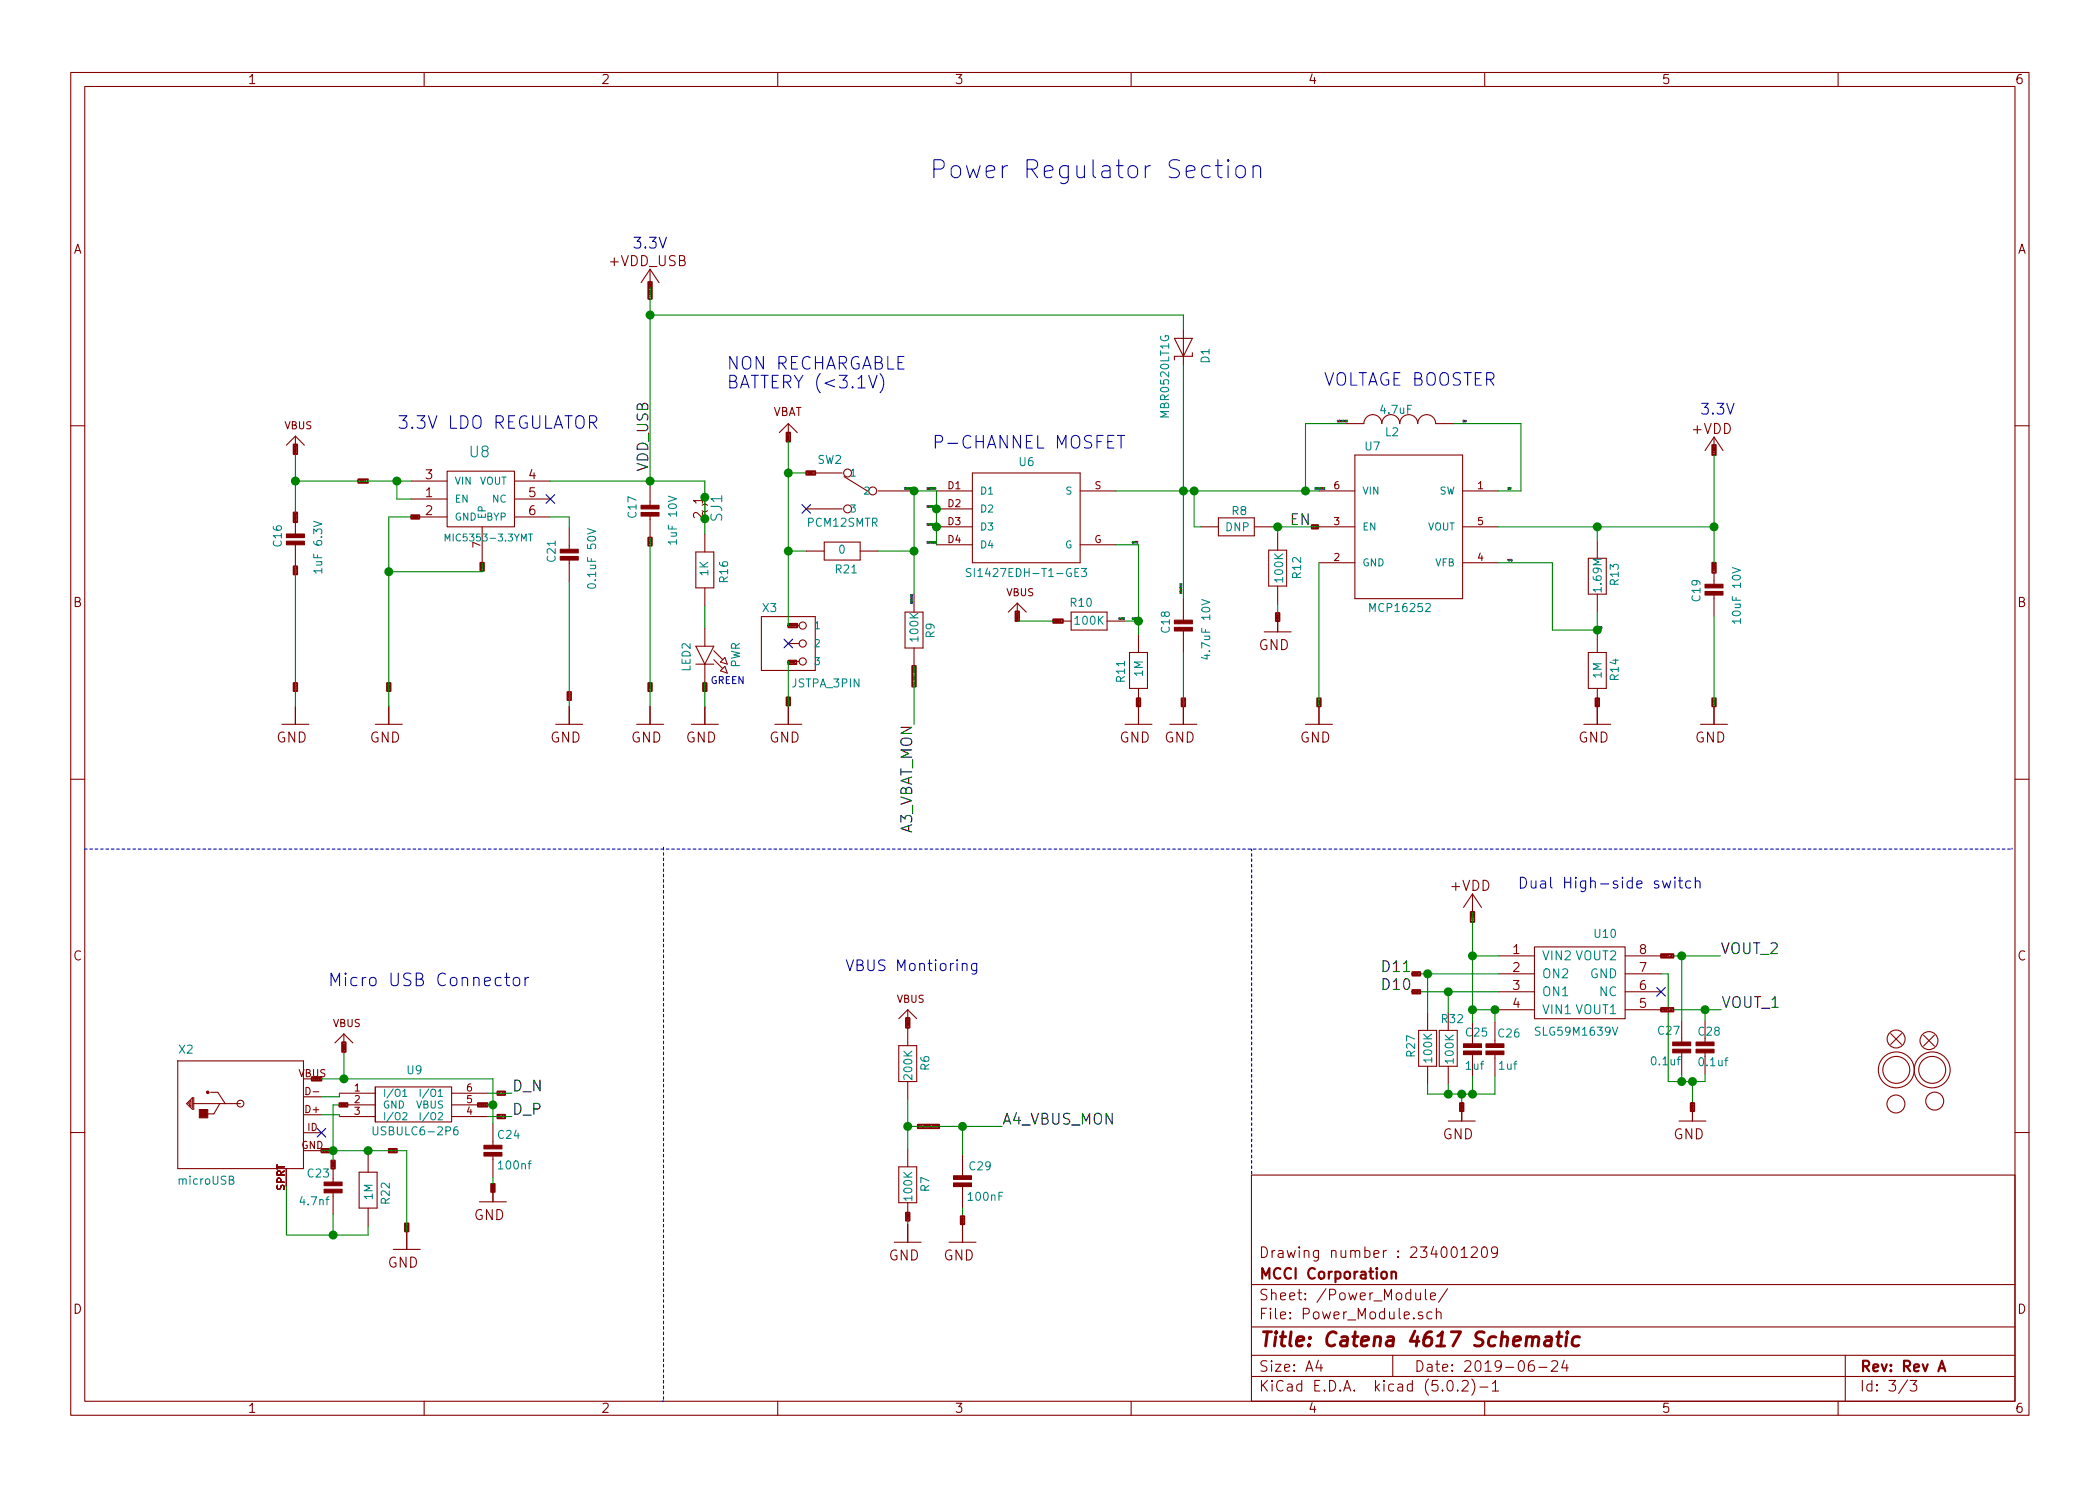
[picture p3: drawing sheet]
<svg xmlns="http://www.w3.org/2000/svg" width="297mm" height="210mm" viewBox="0 0 297 210" stroke-linecap="round" stroke-linejoin="round" font-family="sans-serif">
<defs><g id="words">
<text font-size="3.5" fill="#0000c2" x="131.4" y="25.3">Power Regulator Section</text>
<text font-size="2.8" fill="#840000" x="178" y="190.5">Title: Catena 4617 Schematic</text>
<g font-size="2.5" fill="#0000c2">
<text x="102.7" y="52.3">NON RECHARGABLE</text>
<text x="102.7" y="55">BATTERY (&lt;3.1V)</text>
<text x="187.2" y="54.6">VOLTAGE BOOSTER</text>
<text x="56.1" y="60.7">3.3V LDO REGULATOR</text>
<text x="131.8" y="63.5">P-CHANNEL MOSFET</text>
<text x="46.4" y="139.6">Micro USB Connector</text>
</g>
<g font-size="2.1" fill="#0000c2">
<text x="89.4" y="35.2">3.3V</text>
<text x="240.4" y="58.7">3.3V</text>
<text x="214.6" y="125.7">Dual High-side switch</text>
<text x="119.5" y="137.4">VBUS Montioring</text>
</g>
<g font-size="2.1" fill="#008484">
<text x="66.5" y="64.7">U8</text>
<text x="102.2" y="73.8" transform="rotate(-90 102.2 73.8)">SJ1</text>
</g>
<g font-size="2.1">
<text x="91.7" y="66.8" transform="rotate(-90 91.7 66.8)">VDD_USB</text>
<text x="182.4" y="74.3">EN</text>
<text x="129" y="118.3" transform="rotate(-90 129 118.3)">A3_VBAT_MON</text>
<text x="195.9" y="137.5">D11</text>
<text x="243.3" y="135">VOUT_2</text>
<text x="195.9" y="140.1">D10</text>
<text x="243.5" y="142.6">VOUT_1</text>
<text x="72.4" y="154.4">D_N</text>
<text x="72.4" y="157.7">D_P</text>
<text x="141.7" y="159.1">A4_VBUS_MON</text>
</g>
<g font-size="2.1" fill="#840000">
<text x="178" y="178">Drawing number : 234001209</text>
<text x="178" y="184">Sheet: /Power_Module/</text>
<text x="178" y="181">MCCI Corporation</text>
<text x="178" y="186.7">File: Power_Module.sch</text>
<text x="178" y="196.9">KiCad E.D.A. kicad (5.0.2)-1</text>
<text x="178" y="194.1">Size: A4</text>
<text x="200" y="194.1">Date: 2019-06-24</text>
<text x="263" y="194.1">Rev: Rev A</text>
<text x="263" y="196.9">Id: 3/3</text>
</g>
<g font-size="2" fill="#840000">
<text x="86.3" y="37.7">+VDD_USB</text>
<text x="239.4" y="61.4">+VDD</text>
<text x="178" y="92">GND</text>
<text x="39.1" y="105.1">GND</text>
<text x="52.3" y="105.1">GND</text>
<text x="77.8" y="105.1">GND</text>
<text x="89.3" y="105.1">GND</text>
<text x="97" y="105.1">GND</text>
<text x="108.8" y="105.1">GND</text>
<text x="158.3" y="105.1">GND</text>
<text x="164.7" y="105.1">GND</text>
<text x="183.9" y="105.1">GND</text>
<text x="223.2" y="105.1">GND</text>
<text x="239.8" y="105.1">GND</text>
<text x="205.3" y="126.1">+VDD</text>
<text x="204.1" y="161.2">GND</text>
<text x="236.7" y="161.2">GND</text>
<text x="67" y="172.6">GND</text>
<text x="54.8" y="179.4">GND</text>
<text x="125.7" y="178.4">GND</text>
<text x="133.5" y="178.4">GND</text>
</g>
<g font-size="1.8" fill="#840000">
<text x="35" y="11.9">1</text>
<text x="85" y="11.9">2</text>
<text x="135" y="11.9">3</text>
<text x="185" y="11.9">4</text>
<text x="235" y="11.9">5</text>
<text x="285" y="11.9">6</text>
<text x="10.4" y="35.9">A</text>
<text x="285.4" y="35.9">A</text>
<text x="60.2" y="70.4">1</text>
<text x="60.2" y="67.8">3</text>
<text x="74.8" y="67.8">4</text>
<text x="74.8" y="70.4">5</text>
<text x="99.4" y="71.3" transform="rotate(-90 99.4 71.3)">1</text>
<text x="60.2" y="72.9">2</text>
<text x="74.8" y="72.9">6</text>
<text x="99.4" y="73.4" transform="rotate(-90 99.4 73.4)">2</text>
<text x="10.4" y="85.9">B</text>
<text x="285.4" y="85.9">B</text>
<text x="10.4" y="135.9">C</text>
<text x="214" y="135">1</text>
<text x="214" y="137.5">2</text>
<text x="231.9" y="137.5">7</text>
<text x="231.9" y="135">8</text>
<text x="285.4" y="135.9">C</text>
<text x="214" y="140.1">3</text>
<text x="214" y="142.6">4</text>
<text x="231.9" y="142.6">5</text>
<text x="231.9" y="140.1">6</text>
<text x="10.4" y="185.9">D</text>
<text x="285.4" y="185.9">D</text>
<text x="35" y="199.9">1</text>
<text x="85" y="199.9">2</text>
<text x="135" y="199.9">3</text>
<text x="185" y="199.9">4</text>
<text x="235" y="199.9">5</text>
<text x="285" y="199.9">6</text>
</g>
<g font-size="1.8" fill="#008484">
<text x="218.1" y="135.9">VIN2 VOUT2</text>
<text x="218.1" y="138.4">ON2</text>
<text x="218.1" y="141">ON1</text>
<text x="218.1" y="143.5">VIN1 VOUT1</text>
<text x="224.9" y="138.4">GND</text>
<text x="226.3" y="141">NC</text>
</g>
<g font-size="1.6" fill="#008484">
<text x="171.1" y="51.4" transform="rotate(-90 171.1 51.4)">D1</text>
<text x="165.4" y="58.9" transform="rotate(-90 165.4 58.9)">MBR0520LT1G</text>
<text x="195.4" y="58.5">4.7uF</text>
<text x="115.6" y="65.6">SW2</text>
<text x="144.2" y="65.9">U6</text>
<text x="193.1" y="63.7">U7</text>
<text x="196" y="61.7">L2</text>
<text x="39.9" y="77.3" transform="rotate(-90 39.9 77.3)">C16</text>
<text x="90" y="73.2" transform="rotate(-90 90 73.2)">C17</text>
<text x="95.7" y="76.7" transform="rotate(-90 95.7 76.7)">1uF 10V</text>
<text x="114.3" y="74.5">PCM12SMTR</text>
<text x="173.4" y="75.2">DNP</text>
<text x="174.3" y="72.9">R8</text>
<text x="45.6" y="80.8" transform="rotate(-90 45.6 80.8)">1uF 6.3V</text>
<text x="78.6" y="79.4" transform="rotate(-90 78.6 79.4)">C21</text>
<text x="84.3" y="82.8" transform="rotate(-90 84.3 82.8)">0.1uF 50V</text>
<text x="100.2" y="81.5" transform="rotate(-90 100.2 81.5)">1K</text>
<text x="103" y="82.4" transform="rotate(-90 103 82.4)">R16</text>
<text x="118.3" y="81.1">R21</text>
<text x="118.7" y="78.3">0</text>
<text x="137.9" y="81.6">SI1427EDH-T1-GE3</text>
<text x="181.5" y="82.3" transform="rotate(-90 181.5 82.3)">100K</text>
<text x="184" y="81.8" transform="rotate(-90 184 81.8)">R12</text>
<text x="226.5" y="83.6" transform="rotate(-90 226.5 83.6)">1.69M</text>
<text x="229" y="82.7" transform="rotate(-90 229 82.7)">R13</text>
<text x="107.9" y="86.6">X3</text>
<text x="151.5" y="85.8">R10</text>
<text x="152.1" y="88.4">100K</text>
<text x="165.5" y="89.5" transform="rotate(-90 165.5 89.5)">C18</text>
<text x="194.1" y="86.6">MCP16252</text>
<text x="240.5" y="85" transform="rotate(-90 240.5 85)">C19</text>
<text x="246.2" y="87.8" transform="rotate(-90 246.2 87.8)">10uF 10V</text>
<text x="97.7" y="95" transform="rotate(-90 97.7 95)">LED2</text>
<text x="104.6" y="94.5" transform="rotate(-90 104.6 94.5)">PWR</text>
<text x="129.9" y="90.7" transform="rotate(-90 129.9 90.7)">100K</text>
<text x="132.2" y="90.2" transform="rotate(-90 132.2 90.2)">R9</text>
<text x="161.6" y="95.7" transform="rotate(-90 161.6 95.7)">1M</text>
<text x="171.2" y="92.8" transform="rotate(-90 171.2 92.8)">4.7uF 10V</text>
<text x="226.5" y="96" transform="rotate(-90 226.5 96)">1M</text>
<text x="112.1" y="97.3">JSTPA_3PIN</text>
<text x="159.1" y="96.5" transform="rotate(-90 159.1 96.5)">R11</text>
<text x="229" y="96.2" transform="rotate(-90 229 96.2)">R14</text>
<text x="225.6" y="132.7">U10</text>
<text x="25.3" y="149.1">X2</text>
<text x="200.2" y="149.5" transform="rotate(-90 200.2 149.5)">R27</text>
<text x="204" y="144.7">R32</text>
<text x="207.4" y="146.7">C25</text>
<text x="212" y="146.8">C26</text>
<text x="217.5" y="146.5">SLG59M1639V</text>
<text x="234.6" y="146.4">C27</text>
<text x="240.3" y="146.5">C28</text>
<text x="57.6" y="152">U9</text>
<text x="129" y="152.6" transform="rotate(-90 129 152.6)">200K</text>
<text x="131.4" y="151.4" transform="rotate(-90 131.4 151.4)">R6</text>
<text x="202.6" y="150.2" transform="rotate(-90 202.6 150.2)">100K</text>
<text x="205.6" y="150.4" transform="rotate(-90 205.6 150.4)">100K</text>
<text x="207.4" y="151.4">1uf</text>
<text x="212.1" y="151.4">1uf</text>
<text x="233.7" y="150.7">0.1uf</text>
<text x="240.5" y="150.8">0.1uf</text>
<text x="53.3" y="160.6">USBULC6-2P6</text>
<text x="70.5" y="161.1">C24</text>
<text x="25.4" y="167.6">microUSB</text>
<text x="43.6" y="166.6">C23</text>
<text x="70.7" y="165.4">100nf</text>
<text x="137.2" y="165.6">C29</text>
<text x="42.6" y="170.5">4.7nf</text>
<text x="52.7" y="169.7" transform="rotate(-90 52.7 169.7)">1M</text>
<text x="55.1" y="170.3" transform="rotate(-90 55.1 170.3)">R22</text>
<text x="129" y="169.8" transform="rotate(-90 129 169.8)">100K</text>
<text x="131.4" y="168.6" transform="rotate(-90 131.4 168.6)">R7</text>
<text x="137.1" y="169.9">100nF</text>
</g>
<text font-size="1.6" fill="#840000" x="109.3" y="58.8">VBAT</text>
<g font-size="1.4" fill="#840000">
<text x="40.3" y="60.7">VBUS</text>
<text x="134.1" y="69.2">D1</text>
<text x="134.1" y="71.7">D2</text>
<text x="154.9" y="69.2">S</text>
<text x="188.7" y="69.2">6</text>
<text x="209" y="69.2">1</text>
<text x="67.9" y="77.5" transform="rotate(-90 67.9 77.5)">7</text>
<text x="134.1" y="74.3">D3</text>
<text x="134.1" y="76.8">D4</text>
<text x="154.8" y="76.8">G</text>
<text x="188.7" y="74.3">3</text>
<text x="209" y="74.3">5</text>
<text x="188.7" y="79.4">2</text>
<text x="209" y="79.4">4</text>
<text x="142.4" y="84.3">VBUS</text>
<text x="126.9" y="141.9">VBUS</text>
<text x="47.1" y="145.3">VBUS</text>
<text x="42.2" y="152.4">VBUS</text>
<text x="43.5" y="154.9">D-</text>
<text x="50.2" y="154.4">1</text>
<text x="66" y="154.4">6</text>
<text x="43.3" y="157.5">D+</text>
<text x="43.5" y="160">ID</text>
<text x="50.2" y="156.1">2</text>
<text x="50.2" y="157.7">3</text>
<text x="66" y="157.7">4</text>
<text x="66" y="156.1">5</text>
<text x="42.6" y="162.6">GND</text>
<text x="40.3" y="168.5" transform="rotate(-90 40.3 168.5)">SPRT</text>
</g>
<g font-size="1.4" fill="#008484">
<text x="64.3" y="71.1">EN</text>
<text x="64.3" y="68.6">VIN</text>
<text x="67.8" y="68.6">VOUT</text>
<text x="69.7" y="71.1">NC</text>
<text x="120.1" y="67.4">1</text>
<text x="122.4" y="70">2</text>
<text x="138.6" y="70">D1</text>
<text x="150.8" y="70">S</text>
<text x="192.7" y="70">VIN</text>
<text x="203.6" y="70">SW</text>
<text x="63.7" y="76.6">MIC5353-3.3YMT</text>
<text x="64.3" y="73.7">GND</text>
<text x="68.7" y="73.5" transform="rotate(-90 68.7 73.5)">EP</text>
<text x="68.8" y="73.7">BYP</text>
<text x="120.1" y="72.5">3</text>
<text x="138.6" y="72.5">D2</text>
<text x="138.6" y="75.1">D3</text>
<text x="138.6" y="77.6">D4</text>
<text x="150.7" y="77.6">G</text>
<text x="192.7" y="75.1">EN</text>
<text x="201.9" y="75.1">VOUT</text>
<text x="192.7" y="80.1">GND</text>
<text x="203" y="80.1">VFB</text>
<text x="115.1" y="89">1</text>
<text x="115.1" y="91.6">2</text>
<text x="115.1" y="94.1">3</text>
<text x="54.1" y="155.2">I/O1</text>
<text x="60.2" y="155.2">I/O1</text>
<text x="54.1" y="156.8">GND</text>
<text x="54.1" y="158.5">I/O2</text>
<text x="58.9" y="156.8">VBUS</text>
</g>
<text font-size="1.4" fill="#0000c2" x="100.5" y="96.8">GREEN</text>
<g font-size=".4" fill="#840000">
<text x="92.1" y="42.1" transform="rotate(-90 92.1 42.1)">+VDD_USB</text>
<text x="41.9" y="64.1" transform="rotate(-90 41.9 64.1)">VBUS</text>
<text x="111.6" y="62.3" transform="rotate(-90 111.6 62.3)">VBAT</text>
<text x="242.6" y="64.2" transform="rotate(-90 242.6 64.2)">+VDD</text>
<text x="50.8" y="68.2">VBUS</text>
<text x="114.2" y="67.1">VBAT</text>
<text x="41.9" y="73.7" transform="rotate(-90 41.9 73.7)">VBUS</text>
<text x="58.3" y="73.3">GND</text>
<text x="92.1" y="77" transform="rotate(-90 92.1 77)">GND</text>
<text x="185.8" y="74.7">EN</text>
<text x="41.9" y="81.1" transform="rotate(-90 41.9 81.1)">GND</text>
<text x="68.3" y="80.6" transform="rotate(-90 68.3 80.6)">GND</text>
<text x="242.6" y="80.7" transform="rotate(-90 242.6 80.7)">+VDD</text>
<text x="111.7" y="88.6">VBAT</text>
<text x="144" y="87.7" transform="rotate(-90 144 87.7)">VBUS</text>
<text x="149.1" y="88">VBUS</text>
<text x="180.8" y="87.7" transform="rotate(-90 180.8 87.7)">GND</text>
<text x="111.7" y="93.8">GND</text>
<text x="41.9" y="97.6" transform="rotate(-90 41.9 97.6)">GND</text>
<text x="55.1" y="97.6" transform="rotate(-90 55.1 97.6)">GND</text>
<text x="80.6" y="98.9" transform="rotate(-90 80.6 98.9)">GND</text>
<text x="92.1" y="97.6" transform="rotate(-90 92.1 97.6)">GND</text>
<text x="99.8" y="97.6" transform="rotate(-90 99.8 97.6)">GND</text>
<text x="111.6" y="99.6" transform="rotate(-90 111.6 99.6)">GND</text>
<text x="129.4" y="97" transform="rotate(-90 129.4 97)">A3_VBAT_MON</text>
<text x="161.2" y="99.8" transform="rotate(-90 161.2 99.8)">GND</text>
<text x="167.5" y="99.8" transform="rotate(-90 167.5 99.8)">GND</text>
<text x="186.7" y="99.8" transform="rotate(-90 186.7 99.8)">GND</text>
<text x="242.6" y="99.8" transform="rotate(-90 242.6 99.8)">GND</text>
<text x="208.4" y="130.1" transform="rotate(-90 208.4 130.1)">+VDD</text>
<text x="199.9" y="137.9">D11</text>
<text x="235.1" y="135.4">VOUT_2</text>
<text x="199.9" y="140.5">D10</text>
<text x="235.1" y="143">VOUT_1</text>
<text x="48.8" y="148.7" transform="rotate(-90 48.8 148.7)">VBUS</text>
<text x="128.5" y="145.3" transform="rotate(-90 128.5 145.3)">VBUS</text>
<text x="44.3" y="152.8">VBUS</text>
<text x="70.5" y="154.8">D_N</text>
<text x="48.2" y="156.5">GND</text>
<text x="67.8" y="156.5">VBUS</text>
<text x="70.5" y="158.1">D_P</text>
<text x="130" y="159.5">A4_VBUS_MON</text>
<text x="239.5" y="157" transform="rotate(-90 239.5 157)">GND</text>
<text x="45.6" y="162.9">GND</text>
<text x="47.2" y="165.1" transform="rotate(-90 47.2 165.1)">GND</text>
<text x="55.1" y="162.9">GND</text>
<text x="69.8" y="168.4" transform="rotate(-90 69.8 168.4)">GND</text>
<text x="128.5" y="172.6" transform="rotate(-90 128.5 172.6)">GND</text>
<text x="136.3" y="173.1" transform="rotate(-90 136.3 173.1)">GND</text>
<text x="57.7" y="174.1" transform="rotate(-90 57.7 174.1)">GND</text>
</g>
<g font-size=".4">
<text x="189.1" y="59.7">SOURCE</text>
<text x="206.9" y="59.7">SW</text>
<text x="127.9" y="69.3">SDRAIN</text>
<text x="131.1" y="69.3">SDRAIN</text>
<text x="131.1" y="71.8">SDRAIN</text>
<text x="185.9" y="69.3">SOURCE</text>
<text x="213.2" y="69.3">SW</text>
<text x="131.1" y="74.3">SDRAIN</text>
<text x="131.1" y="76.9">SDRAIN</text>
<text x="160" y="76.9">GATE</text>
<text x="213.2" y="79.4">VFB</text>
<text x="129.1" y="85.4" transform="rotate(-90 129.1 85.4)">SDRAIN</text>
<text x="158.1" y="87.7">GATE</text>
<text x="160" y="87.7">GATE</text>
<text x="167.2" y="84.1" transform="rotate(-90 167.2 84.1)">SOURCE</text>
<text x="225.9" y="88.9">VFB</text>
</g>
</g></defs>
<g fill="none" stroke="#840000" stroke-width=".15">
<path d="M10 10.3h277v189.9h-277zM12 12.2h273v186.1h-273zM60 10.3v1.9M110 10.3v1.9M160 10.3v1.9M210 10.3v1.9M260 10.3v1.9M91.9 38.1v2.5M91.9 38.1l-1.2 1.9M91.9 38.1l1.3 1.9M111.5 59.9v2.6M111.5 59.9l-1.3 1.3"/>
<path d="M111.5 59.9l1.3 1.3M166.1 47.9h2.6l-1.3 2.5zM167.4 46.6v5.1M168.7 49.9v.5h-2.6v.5M190.4 59.9h2.5a1.27 1.27 0 0 1 1.3-1.2 1.27 1.27 0 0 1 1.3 1.2 1.27 1.27 0 0 1 1.2-1.2 1.27 1.27 0 0 1 1.3 1.2 1.27 1.27 0 0 1 1.3-1.2 1.27 1.27 0 0 1 1.2 1.2 1.27 1.27 0 0 1 1.3-1.2 1.27 1.27 0 0 1 1.3 1.2h2.5M10 60.2h2M41.8 61.7v2.6M41.8 72.5v3.3M41.8 76.8v3.3M41.8 61.7l-1.3 1.3M41.8 61.7l1.3 1.3M58.2 70.6h5"/>
<path d="M58.2 73.1h5M58.2 68.1h5M63.2 66.7h9.6v7.8h-9.6zM68.2 74.5v5.1M72.8 70.6h5.1M72.8 73.1h5.1M72.8 68.1h5.1M80.5 74.7v3.3M80.5 79v3.3M91.9 68.4v3.3M91.9 72.8v3.3M98.4 78.1h2.6v5.1h-2.6z"/>
<path d="M99.3 71.5a.55 .55 0 0 1 .8 0M99.3 72.3a.55 .55 0 0 0 .8 0M99.7 71.4v1zM99.7 75.6v2.5M114 66.9h5.1M114 72h5.1M114 78h2.6M116.6 76.7h5.1v2.5h-5.1zM119.4 67.4l3.3 2.1M121.7 78h2.5M124.2 69.5h5.1M132.5 69.5h5"/>
<path d="M132.5 72h5M132.5 74.5h5M132.5 77.1h5M137.5 66.9h15.3v12.7h-15.3zM152.8 69.5h5.1M152.8 77.1h5.1M169.8 74.5h2.5M172.3 73.3h5.1v2.5h-5.1zM177.4 74.5h2.6M179.5 77.8h2.5v5.1h-2.5zM180.7 75.3v2.5M186.6 79.6h5"/>
<path d="M186.6 69.5h5M186.6 74.5h5M191.6 64.4h15.3v20.3h-15.3zM206.9 79.6h5.1M206.9 69.5h5.1M206.9 74.5h5.1M224.7 79h2.5v5.1h-2.5zM225.9 76.4v2.6M242.4 61.8v2.6M242.4 79.6v3.3M242.4 61.8l-1.2 1.9M242.4 61.8l1.3 1.9"/>
<path d="M285 60.2h2M41.8 99.9v2.6M55 99.9v2.6M80.5 99.9v2.6M91.9 99.9v2.6M98.4 91.4h2.6l-1.3 2.6zM98.4 94h2.6M99.7 83.2v2.5M99.7 88.9v2.5M99.7 94v2.5M99.7 99.9v2.6M101 92.1l1.2 1.2"/>
<path d="M101 93.3l1.2 1.3M101.9 93.7l.6-.7 .4 1zM101.9 94.9l.6-.6 .4 .9zM107.7 87.2h7.6v7.7h-7.6zM111.5 88.5h1.5M111.5 91.1h1.5M111.5 93.6h1.5M111.5 99.9v2.6M128 86.6h2.6v5.1h-2.6zM129.3 84.1v2.5M129.3 91.7v2.5M143.9 85.3l-1.3 1.3"/>
<path d="M143.9 85.3v2.6M143.9 85.3l1.3 1.3M149 87.9h2.5M151.5 86.6h5.1v2.5h-5.1zM156.6 87.9h2.5M159.8 92.3h2.5v5.1h-2.5zM161 89.8v2.5M161 97.4v5.1M167.4 84.7v3.3M167.4 89v3.3M167.4 99.9v2.6M178.8 89.4h3.8"/>
<path d="M180.7 82.9v2.6M180.7 86.9v2.5M186.6 99.9v2.6M224.7 92.3h2.5v5.1h-2.5zM225.9 84.1v2.5M225.9 89.8v2.5M225.9 97.4v5.1M242.4 83.9v3.3M242.4 99.9v2.6M10 110.3h2M39.9 102.5h3.8M53.1 102.5h3.8"/>
<path d="M78.6 102.5h3.8M90 102.5h3.9M97.8 102.5h3.8M109.6 102.5h3.8M159.1 102.5h3.8M165.5 102.5h3.8M184.7 102.5h3.8M224 102.5h3.8M240.5 102.5h3.8M285 110.3h2M208.3 126.5v2.5M208.3 126.5l-1.3 1.9"/>
<path d="M208.3 126.5l1.2 1.9M212 135.2h5M212 137.8h5M217 134h12.9v10.1h-12.9zM229.9 135.2h5M229.9 137.8h5M25.1 150.1h17.8v15.2h-17.8v-15.2M26.4 156.2l.8-.9h.2v1.6h-.2zM26.6 156.2l.4-.5v.8l-.2-.2v-.1M27.2 155.3v1.4M27.4 156.2h6.6M29.8 154.6h1l1.1 1.6"/>
<path d="M31.1 156.2l-.8 1.4h-1.2M42.9 157.7h2.6M42.9 155.2h2.6M42.9 152.6h2.6M48 154.7h5.1M48 156.3h5.1M48 158h5.1M48.6 146.3l-1.2 1.3M48.6 146.3v2.5M48.6 146.3l1.3 1.3M53.1 153.8v4.9zM53.1 153.8h10.8v4.9h-10.8z"/>
<path d="M63.9 154.7h5.1M63.9 156.3h5.1M63.9 158h5.1M69.7 159v3.3M127.1 147.9h2.6v5.1h-2.6zM128.4 142.9v5M128.4 153v2.6M128.4 142.9l-1.3 1.2M128.4 142.9l1.3 1.2M200.7 145.8h2.5v5.1h-2.5zM201.9 143.3v2.5M201.9 150.9v2.5"/>
<path d="M203.6 145.8h2.5v5.1h-2.5zM204.9 143.3v2.5M204.9 150.9v2.5M204.9 158.6h3.8M206.8 156.1v2.5M208.3 144.6v3.3M208.3 149v3.3M211.5 144.6v3.3M211.5 149v3.3M212 140.3h5M212 142.9h5M229.9 140.3h5"/>
<path d="M229.9 142.9h5M237.5 158.6h3.8M237.9 144.4v3.3M237.9 148.7v3.3M239.4 156.1v2.5M241.2 144.4v3.3M241.2 148.7v3.3M267.4 146.2l1.6 1.6M269 146.2l-1.6 1.6M272.1 146.5l1.5 1.5M273.6 146.5l-1.5 1.5M10 160.2h2"/>
<path d="M40.5 165.3v2.6M42.9 160.3h2.6M42.9 162.8h2.6M47.1 164.2v3.3M47.1 168.5v3.3M50.8 165.9h2.5v5h-2.5zM52.1 163.3v2.6M52.1 170.9v2.6M55.6 176.8h3.8M57.5 174.2v2.6M67.8 170h3.8M69.7 163.3v3.3"/>
<path d="M69.7 167.5v2.5M126.5 175.8h3.8M127.1 165.1h2.6v5.1h-2.6zM128.4 162.6v2.5M128.4 170.2v2.5M128.4 173.2v2.6M134.2 175.8h3.8M136.1 163.3v3.3M136.1 167.6v3.3M136.1 173.2v2.6M177 166.3h108v32h-108zM206.7 176.9l.4-.5v1.5"/>
<path d="M206.7 177.9h.8M208.1 176.6l.2-.2 .5 .1a.37 .37 0 0 1 .1 .6l-.8 .8h.9M209.7 176.6a.35 .35 0 0 1 .3-.2 .35 .35 0 0 1 .3 .3 .78 .78 0 0 1-.4 1.2l-.1-.1a1.2 1.2 0 0 1-.1-1.2zM211.8 177.1v.1a.48 .48 0 0 1-.7 .1l-.1-.2v-.4l.1-.2a.48 .48 0 0 1 .7 .1 1.27 1.27 0 0 1-.3 1.2l-.4 .1M285 160.2h2M60 198.3v1.9M110 198.3v1.9M160 198.3v1.9M177 194.8h108M177 191.8h108M177 187.8h108M177 181.8h108"/>
<path d="M186.5 192.5l-.4 1h1M186.8 193v1M197 191.8v3M200.3 182.9v.8a.39 .39 0 0 0 .6 .1M200.9 182.9v1M201.2 185.7a.37 .37 0 0 0-.6 .1v.1a.54 .54 0 0 0 .6 .3l.1 .1-.1 .2-.2 .1-.4-.1M201.6 182.4v1.3l.2 .2M202.3 183.4l.7-.1v-.3l-.5-.1-.2 .2 .1 .7 .1 .1 .5-.1M202.5 185.7l-.4-.1-.3 .3 .1 .6 .2 .1 .4-.1M203.2 185.7a.41 .41 0 0 1 .6 .1v.8M203.2 185.1v1.5M204.7 182.3l-1.2 2"/>
<path d="M204.8 195.5a.35 .35 0 0 1 .4-.2 .35 .35 0 0 1 .3 .3 .78 .78 0 0 1-.4 1.2 .87 .87 0 0 1-.3-1.3zM206.2 196.7v.1l-.1-.1h.1v.1M206.8 195.5l.2-.2h.4a.41 .41 0 0 1 .2 .7l-.8 .8h.9M208.2 195.1a1.71 1.71 0 0 1 0 2.3M209.3 196.3h1.2M210 198.3v1.9M211.1 195.8l.3-.3 .1-.2v1.5M211.1 196.8h.9M216.9 192.5a.62 .62 0 0 0-.7 .7v.5a.48 .48 0 0 0 .8 .2 .61 .61 0 0 0-.1-.7 .51 .51 0 0 0-.7 .2M217.7 193.5h1.1M219.5 192.7l.2-.2h.3a.41 .41 0 0 1 .3 .7l-.9 .8h.9M221.3 192.5l-.4 1h.9"/>
<path d="M221.6 193v1M260 198.3v1.9M261 191.8v6.5M269.8 195.2l-1.2 2M270.2 195.3h.9l-.5 .6 .4 .1 .1 .2-.1 .5-.2 .1h-.4l-.2-.1"/>
<circle cx="119.9" cy="66.9" r=".56"/>
<circle cx="119.9" cy="72" r=".56"/>
<circle cx="123.4" cy="69.5" r=".56"/>
<circle cx="113.5" cy="88.5" r=".51"/>
<circle cx="113.5" cy="93.6" r=".51"/>
<circle cx="113.5" cy="91.1" r=".51"/>
<circle cx="34" cy="156.2" r=".48"/>
<circle cx="268.2" cy="156.2" r="1.27"/>
<circle cx="268.2" cy="147" r="1.27"/>
<circle cx="268.2" cy="151.4" r="2.54"/>
<circle cx="268.2" cy="151.4" r="1.9"/>
<circle cx="272.8" cy="147.2" r="1.27"/>
<circle cx="273.3" cy="151.4" r="2.54"/>
<circle cx="273.3" cy="151.4" r="1.9"/>
<circle cx="273.7" cy="155.8" r="1.27"/>
</g>
<path d="M196.8 179.9v1M196.8 180.1a.38 .38 0 0 1 .7 0v.8M274.2 194l.5-1.5 .5 1.5M274.3 193.6h.7" fill="none" stroke="#840000" stroke-width=".3"/>
<path d="M216.8 189.4a.47 .47 0 0 1 .4-.3 .47 .47 0 0 1 .5 .3l-.1 1M218.6 189.2l.2-.1 .6 .1 .1 .2-.1 1M219.5 189.6l-.2 .1h-.5a.4 .4 0 0 0-.3 .3 .4 .4 0 0 0 .2 .4l.7-.1M220.2 189.1h.8M220.5 188.4l-.2 1.8 .1 .1 .4 .1M221.6 189.1l-.1 1.3M221.7 188.4l-.1 .1 .1 .1 .1-.1-.1-.1v.2M223.4 189.2a.68 .68 0 0 0-1 .3v.6v.2l.3 .1 .6-.1" fill="none" stroke="#840000" stroke-width=".41"/>
<g fill="none" stroke="#0000c2" stroke-width=".15">
<path d="M171.9 23.4h1M172.3 22.6v2.2l.1 .2 .5 .1M173.7 22.6l-.1 .1 .1 .1 .1-.1-.1-.1v.2M173.7 23.4v1.7M174.9 23.7a.69 .69 0 0 1 .7-.3 .69 .69 0 0 1 .5 .5v.8a.7 .7 0 0 1-.6 .5 .7 .7 0 0 1-.7-.5v-.8zM177.2 23.7a.61 .61 0 0 1 1.1 .1v1.3M177.2 23.4v1.7M83.4 59.8h.6a.48 .48 0 0 0 .4-.5 .48 .48 0 0 0-.4-.5h-.6v1.8M83.8 59.8l.6 .8M122.9 53.1l.6 1.8 .6-1.8M124.5 52.9a2.05 2.05 0 0 1 0 2.7M158.1 61.6h1"/>
<path d="M158.6 61.6v1.8M71.4 138.3h.7M71.7 137.7v1.5v.2l.4 .1M72.7 138.4a.49 .49 0 0 1 .8 .2v.5a.47 .47 0 0 1-.4 .4 .47 .47 0 0 1-.5-.4v-.5zM74.3 138.3v1.2M74.8 138.3a.45 .45 0 0 0-.5 .3M136.1 136.4a.41 .41 0 0 1 .7 .1v.8M138.2 136.3v1.2a.42 .42 0 0 1-.7 .3M138.2 136.4a.48 .48 0 0 0-.8 .2l.1 .6a.48 .48 0 0 0 .7 .1M235.2 124.6l.3 1 .2-.7 .3 .7 .3-1M236.9 124.1l-.1 .1h.2l-.1-.1v.2M236.9 124.6v1"/>
<path d="M237.4 124.6h.6M237.6 124.1v1.3l.1 .2h.3M239.1 124.7l-.4-.1-.3 .3v.4l.2 .3h.1h.4M239.8 124.8a.41 .41 0 0 1 .7 0v.8M239.8 124.1v1.5"/>
</g>
<g fill="#840000" stroke="#840000" stroke-width=".15">
<path d="M28.2 157h1.2v1.2h-1.2z"/>
<path d="M40.5 76.6h2.6v.5h-2.6z"/>
<path d="M40.5 75.6h2.6v.5h-2.6z"/>
<path d="M90.7 72.5h2.5v.5h-2.5z"/>
<path d="M90.7 71.5h2.5v.5h-2.5z"/>
<path d="M241.2 83.7h2.5v.5h-2.5z"/>
<path d="M241.2 82.7h2.5v.5h-2.5z"/>
<path d="M166.1 88.8h2.6v.5h-2.6z"/>
<path d="M166.1 87.8h2.6v.5h-2.6z"/>
<path d="M79.2 78.7h2.6v.5h-2.6z"/>
<path d="M79.2 77.7h2.6v.5h-2.6z"/>
<path d="M45.8 168.3h2.6v.5h-2.6z"/>
<path d="M45.8 167.3h2.6v.5h-2.6z"/>
<path d="M68.5 163.1h2.5v.5h-2.5z"/>
<path d="M68.5 162h2.5v.6h-2.5z"/>
<path d="M207 148.7h2.5v.5h-2.5z"/>
<path d="M207 147.7h2.5v.5h-2.5z"/>
<path d="M210.2 148.7h2.5v.5h-2.5z"/>
<path d="M210.2 147.7h2.5v.5h-2.5z"/>
<path d="M236.6 148.5h2.5v.5h-2.5z"/>
<path d="M236.6 147.4h2.5v.5h-2.5z"/>
<path d="M239.9 148.5h2.5v.5h-2.5z"/>
<path d="M239.9 147.4h2.5v.5h-2.5z"/>
<path d="M134.9 167.4h2.5v.5h-2.5z"/>
<path d="M134.9 166.4h2.5v.5h-2.5z"/>
<circle cx="29.4" cy="154.6" r=".18"/>
</g>
<g fill="none" stroke="#008484" stroke-width=".15">
<path d="M44.4 73.8l1.1 .3-1.1 .4M63 76.5v-.9l.3 .7 .3-.7v.9M74.8 75.6h.5M75 75.6v.9M83.1 74.8l1.2 .4-1.2 .4M137.3 80.5l-.4-.1-.2 .1v.4l.5 .2 .1 .3-.2 .2-.4-.1M153 80.4h.7l-.4 .5 .3 .1v.5l-.2 .1-.4-.1M170 84.8l1.1 .4-1.1 .4M245 80.3l1.2 .4-1.2 .4M246.2 87.9h-1.2l.4 .3M246.2 87.5v.7M52.8 159.4v.9l.2 .3h.2l.2-.3v-.9"/>
<path d="M57 154.4l.3-.3v1M57 157.5l.4-.1 .1 .1 .1 .2-.7 .7h.7M57 155.1h.6M59.4 154.1v1M59.4 157.4v1M60.7 157.4l-.9 1.3M60.7 154.1l-.9 1.3M61 157.6l.2-.2a.35 .35 0 0 1 .4 .4v.5a.34 .34 0 0 1-.6 0zM62 157.5l.4-.1 .1 .1 .1 .2-.6 .7h.6M64.7 159.4a.43 .43 0 0 0-.5 .5v.4l.1 .2 .3 .1 .1-.1 .1-.4-.1-.2h-.3l-.2 .2M32.4 166.9h.5a.26 .26 0 0 0 .1-.3 .26 .26 0 0 0-.2-.2h-.4v1.2h.5l.2-.3a.31 .31 0 0 0-.3-.4"/>
</g>
<g fill="none" stroke="#840000" stroke-width=".25">
<path d="M91.7 39.9h.5v2.4h-.5zM41.5 72.5h.5v1.4h-.5zM41.5 62.9h.5v1.4h-.5zM50.7 67.8h1.3v.5h-1.3zM58.2 72.9h1.1v.5h-1.1zM67.9 79.6h.6v1.2h-.6zM91.7 76.1h.5v1.1h-.5zM111.3 61.2h.5v1.3h-.5zM114 66.7h1.3v.5h-1.3zM185.5 74.3h.9v.5h-.9zM242.2 63h.5v1.4h-.5zM242.2 79.6h.5v1.4h-.5z"/>
<path d="M41.5 80.1h.5v1.2h-.5zM41.5 96.6h.5v1.2h-.5zM54.7 96.6h.5v1.2h-.5zM80.3 97.9h.5v1.2h-.5zM91.7 96.6h.5v1.2h-.5zM99.4 96.6h.5v1.2h-.5zM111.3 98.7h.5v1.1h-.5zM111.5 93.5h1.1v.5h-1.1zM111.5 88.3h1.3v.5h-1.3zM129 94.2h.5v2.9h-.5zM143.6 86.5h.5v1.4h-.5zM149 87.6h1.3v.5h-1.3z"/>
<path d="M160.8 98.8h.5v1.1h-.5zM167.1 98.8h.5v1.1h-.5zM180.5 86.7h.5v1.2h-.5zM186.3 98.8h.5v1.1h-.5zM225.7 98.8h.5v1.1h-.5zM242.2 98.8h.5v1.1h-.5zM199.8 137.5h1.1v.5h-1.1zM208 129h.5v1.4h-.5zM234.9 135h1.8v.5h-1.8zM48 156.1h1.1v.5h-1.1zM48.4 147.5h.5v1.3h-.5zM67.6 156.1h1.4v.5h-1.4z"/>
<path d="M70.4 157.7h1.1v.5h-1.1zM70.4 154.4h1.1v.5h-1.1zM128.1 144h.6v1.4h-.6zM129.8 159.1h3v.5h-3zM199.8 140.1h1.1v.5h-1.1zM206.5 156.1h.5v1.1h-.5zM234.9 142.6h1.8v.5h-1.8zM239.1 156.1h.5v1.1h-.5zM45.5 162.6h1.1v.5h-1.1zM46.9 164.2h.5v1.1h-.5zM55 162.6h1.1v.5h-1.1zM57.3 173.1h.5v1.1h-.5z"/>
<path d="M69.5 167.5h.5v1.2h-.5zM128.1 171.6h.6v1.1h-.6zM135.9 172.1h.5v1.1h-.5z"/>
</g>
<path d="M77.2 70l1.3 1.2M78.5 70l-1.3 1.2M113.4 71.4l1.3 1.2M114.7 71.4l-1.3 1.2M110.9 90.4l1.2 1.3M112.1 90.4l-1.2 1.3M234.3 139.7l1.3 1.2M235.6 139.7l-1.3 1.2M44.9 159.7l1.2 1.2M46.1 159.7l-1.2 1.2" fill="none" stroke="#000084" stroke-width=".15"/>
<path d="M225.8 99.3h.2l-.2 .1h.2M225.8 99.6l.1 .1h.1v-.2l-.1 .1M225.8 99.1a.13 .13 0 0 1 .2-.1 .13 .13 0 0 1 0 .2h-.2zM200.5 137.9h.1M206.6 156.6h.3l-.3 .1h.3M206.6 156.8l.1 .2 .2-.1v-.1l-.1 .1M206.6 156.3h.2l.1 .1h-.3z" fill="none" stroke="#840000" stroke-width=".14"/>
<g fill="none" stroke="#008400" stroke-width=".15">
<path d="M91.9 44.6h75.5v2M91.9 40.6v27.8M167.4 51.7v33M190.4 59.9h-5.7v9.6M205.6 59.9h9.5v9.6h-3.1M41.8 68.1h16.4M41.8 64.3v8.2M56.1 68.1v2.5h2.1M58.2 73.1h-3.2v26.8M68.2 79.6v1.3h-13.2M77.9 68.1h21.8v7.5M77.9 73.1h2.6v1.6"/>
<path d="M91.9 76.1v23.8M111.5 66.9h2.5M111.5 78h2.5M111.5 62.5v26M124.2 78h5.1M132.5 77.1v-7.6h-3.2v14.6M157.9 77.1h3.1v12.7M157.9 69.5h28.7M168.9 69.5v5h.9M180 74.5h6.6M180.7 74.5v.8M186.6 79.6v20.3"/>
<path d="M212 74.5h30.4M212 79.6h7.6v9.5h6.3M225.9 74.5v1.9M242.4 64.4v15.2M41.8 80.1v19.8M80.5 82.3v17.6M99.7 85.7v3.2M99.7 96.5v3.4M111.5 93.6v6.3M129.3 94.2v8.3M143.9 87.9h5.1M159.1 87.9h1.9"/>
<path d="M167.4 92.3v7.6M180.7 85.5v1.4M225.9 86.6v3.2M242.4 87.2v12.7M199.8 137.8h12.2M201.9 137.8v5.5M208.3 135.2h3.7M208.3 129v15.6M234.9 137.8h1.1v15.2h5.2v-1M234.9 135.2h8.4M237.9 135.2v9.2M45.5 157.7h2.5v.3"/>
<path d="M45.5 152.6h24.2v6.4M48 154.7v.5h-2.5M48 156.3h-.9v7.9M48.6 148.8v3.8M69 154.7h3.4M69 158h3.4M69 156.3h.7M128.4 155.6v7M128.4 159.4h13.3M136.1 159.4v3.9M199.8 140.3h12.2M204.9 140.3v3"/>
<path d="M204.9 153.4v1.4M206.8 154.8v1.3M208.3 142.9h3.7M208.3 152.3v2.5M211.5 142.9v1.7M211.5 152.3v2.5h-9.6v-1.4M234.9 142.9h8.6M237.9 152v1M239.4 153v3.1M241.2 142.9v1.5M40.5 167.9v6.8h11.6v-1.2M45.5 162.8h12v11.4"/>
<path d="M47.1 171.8v2.9M52.1 162.8v.5M69.7 166.6v.9M128.4 172.7v.5M136.1 170.9v2.3"/>
</g>
<g fill="#008400" stroke="#008400" stroke-width=".25">
<circle cx="128.4" cy="159.4" r=".51"/>
<circle cx="41.8" cy="68.1" r=".51"/>
<circle cx="161" cy="87.9" r=".51"/>
<circle cx="132.5" cy="74.5" r=".51"/>
<circle cx="132.5" cy="72" r=".51"/>
<circle cx="225.9" cy="74.5" r=".51"/>
<circle cx="225.9" cy="89.1" r=".51"/>
<circle cx="242.4" cy="74.5" r=".51"/>
<circle cx="111.5" cy="66.9" r=".51"/>
<circle cx="167.4" cy="69.5" r=".51"/>
<circle cx="184.7" cy="69.5" r=".51"/>
<circle cx="91.9" cy="44.6" r=".51"/>
<circle cx="91.9" cy="68.1" r=".51"/>
<circle cx="56.1" cy="68.1" r=".51"/>
<circle cx="55" cy="80.9" r=".51"/>
<circle cx="111.5" cy="78" r=".51"/>
<circle cx="129.3" cy="78" r=".51"/>
<circle cx="180.7" cy="74.5" r=".51"/>
<circle cx="168.9" cy="69.5" r=".51"/>
<circle cx="47.1" cy="162.8" r=".51"/>
<circle cx="48.6" cy="152.6" r=".51"/>
<circle cx="52.1" cy="162.8" r=".51"/>
<circle cx="47.1" cy="174.7" r=".51"/>
<circle cx="99.7" cy="70.4" r=".51"/>
<circle cx="99.7" cy="73.4" r=".51"/>
<circle cx="129.3" cy="69.5" r=".51"/>
<circle cx="69.7" cy="156.3" r=".51"/>
<circle cx="201.9" cy="137.8" r=".51"/>
<circle cx="204.9" cy="140.3" r=".51"/>
<circle cx="237.9" cy="135.2" r=".51"/>
<circle cx="241.2" cy="142.9" r=".51"/>
<circle cx="208.3" cy="142.9" r=".51"/>
<circle cx="211.5" cy="142.9" r=".51"/>
<circle cx="208.3" cy="135.2" r=".51"/>
<circle cx="237.9" cy="153" r=".51"/>
<circle cx="208.3" cy="154.8" r=".51"/>
<circle cx="204.9" cy="154.8" r=".51"/>
<circle cx="206.8" cy="154.8" r=".51"/>
<circle cx="239.4" cy="153" r=".51"/>
<circle cx="136.1" cy="159.4" r=".51"/>
</g>
<path d="M93.9 119.9v78.3M11.9 120.1h272.7M284.6 120.1v-.1M177 166.1v-46M93.9 198.2h-.2" fill="none" stroke="#0000c2" stroke-width=".15" stroke-dasharray=".4 .4"/>
<use href="#words"/>
</svg>
